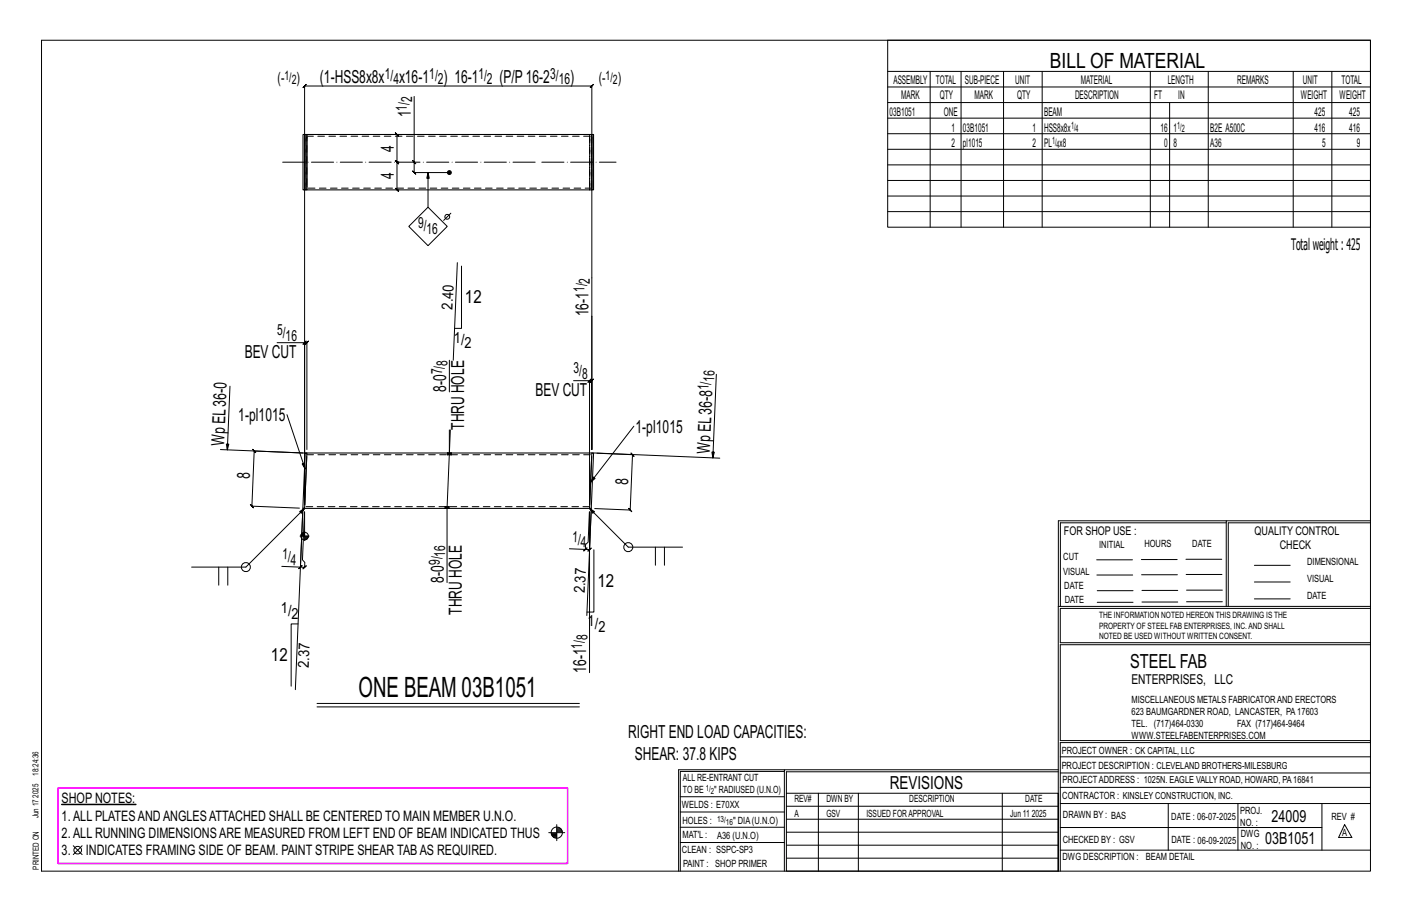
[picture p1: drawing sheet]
<svg xmlns="http://www.w3.org/2000/svg" width="432mm" height="279mm" viewBox="0 0 432 279" stroke-linecap="round" stroke-linejoin="round" font-family="sans-serif">
<defs><g id="words">
<text font-size="8.6" x="109.7" y="213.1">ONE BEAM 03B1051</text>
<text font-size="6.4" x="321.1" y="20.7">BILL OF MATERIAL</text>
<text font-size="5.9" x="345.6" y="204.1">STEEL FAB</text>
<g font-size="5.5">
<text x="97.8" y="25.3">(1-HSS8x8x</text>
<text x="122.1" y="25.3">x16-1</text>
<text x="135.6" y="25.3">) 16-1</text>
<text x="152.7" y="25.3">(P/P16-2</text>
<text x="174.4" y="25.3">)</text>
<text x="125.7" y="35.9" transform="rotate(-90 125.7 35.9)">1</text>
<text x="120.4" y="46.4" transform="rotate(-90 120.4 46.4)">4</text>
<text x="120.4" y="54.8" transform="rotate(-90 120.4 54.8)">4</text>
<text x="142.2" y="92.6">12</text>
<text x="180" y="96.7" transform="rotate(-90 180 96.7)">16-1</text>
<text x="74.9" y="109.3">BEV CUT</text>
<text x="136.4" y="119.8" transform="rotate(-90 136.4 119.8)">8-0</text>
<text x="163.8" y="120.9">BEV CUT</text>
<text x="72.9" y="128.7">1-pl1015</text>
<text x="142" y="131.4" transform="rotate(-90 142 131.4)">THRU HOLE</text>
<text x="68.6" y="136.4" transform="rotate(-88 68.6 136.4)">WpEL36-0</text>
<text x="194.4" y="132.2">1-pl1015</text>
<text x="217.1" y="138.9" transform="rotate(-88 217.1 138.9)">WpEL36-8</text>
<text x="76.4" y="146.5" transform="rotate(-88 76.4 146.5)">8</text>
<text x="192" y="148.3" transform="rotate(-88 192 148.3)">8</text>
<text x="135.7" y="178.1" transform="rotate(-90 135.7 178.1)">8-0</text>
<text x="182.7" y="179.4">12</text>
<text x="141.3" y="188" transform="rotate(-90 141.3 188)">THRU HOLE</text>
<text x="82.9" y="202">12</text>
<text x="179.3" y="205.6" transform="rotate(-90 179.3 205.6)">16-1</text>
<text x="192.1" y="225.7">RIGHT END LOAD CAPACITIES:</text>
<text x="194.2" y="232.3">SHEAR: 37.8 KIPS</text>
<text x="272.2" y="241.1">REVISIONS</text>
</g>
<g font-size="5.1">
<text x="388.9" y="251.3">24009</text>
<text x="386.9" y="258.1">03B1051</text>
</g>
<text font-size="4.9" x="394.8" y="76.4">Totalweight : 425</text>
<g font-size="4.7">
<text x="84.9" y="25.5">(-</text>
<text x="90.7" y="25.5">)</text>
<text x="117.7" y="24.1">1/</text>
<text x="120.3" y="25.7">4</text>
<text x="131.3" y="24.1">1/</text>
<text x="133.9" y="25.7">2</text>
<text x="146.3" y="24.1">1/</text>
<text x="148.9" y="25.7">2</text>
<text x="168.3" y="24.1">3/</text>
<text x="170.9" y="25.7">16</text>
<text x="183.1" y="25.5">(-</text>
<text x="188.9" y="25.5">)</text>
<text x="124.4" y="33.8" transform="rotate(-90 124.4 33.8)">1/</text>
<text x="126.1" y="31.2" transform="rotate(-90 126.1 31.2)">2</text>
<text x="127.8" y="69.7">9/</text>
<text x="130.5" y="71.4">16</text>
<text x="178.8" y="89.3" transform="rotate(-90 178.8 89.3)">1/</text>
<text x="180.4" y="86.7" transform="rotate(-90 180.4 86.7)">2</text>
<text x="138.4" y="94.6" transform="rotate(-88 138.4 94.6)">2.40</text>
<text x="84.7" y="102.5">5/</text>
<text x="87.4" y="104.2">16</text>
<text x="138.8" y="104.7">1/</text>
<text x="142.1" y="106.4">2</text>
<text x="136.8" y="111.9" transform="rotate(-90 136.8 111.9)">8</text>
<text x="135.2" y="114.5" transform="rotate(-90 135.2 114.5)">7/</text>
<text x="175.4" y="114.1">3/</text>
<text x="178" y="115.8">8</text>
<text x="216.6" y="119.4" transform="rotate(-88 216.6 119.4)">1/</text>
<text x="218.4" y="116.8" transform="rotate(-88 218.4 116.8)">16</text>
<text x="175" y="165.6" transform="rotate(2 175 165.6)">1/</text>
<text x="177.5" y="167.3" transform="rotate(2 177.5 167.3)">4</text>
<text x="86.3" y="170.9" transform="rotate(2 86.3 170.9)">1/</text>
<text x="88.8" y="172.7" transform="rotate(2 88.8 172.7)">4</text>
<text x="134.5" y="172.8" transform="rotate(-90 134.5 172.8)">9/</text>
<text x="136.1" y="170.1" transform="rotate(-90 136.1 170.1)">16</text>
<text x="178.9" y="181.4" transform="rotate(-88 178.9 181.4)">2.37</text>
<text x="85.9" y="187.4">1/</text>
<text x="89.2" y="189.1">2</text>
<text x="179.7" y="191.5">1/</text>
<text x="179.7" y="195.6" transform="rotate(-90 179.7 195.6)">8</text>
<text x="183" y="193.1">2</text>
<text x="178" y="198.2" transform="rotate(-90 178 198.2)">1/</text>
<text x="94.5" y="204.2" transform="rotate(-88 94.5 204.2)">2.37</text>
</g>
<g font-size="4.4">
<text x="18.9" y="245.6">SHOP NOTES:</text>
<text x="18.9" y="250.8">1.ALL PLATESANDANGLESATTACHED SHALL BE CENTERED TO MAIN MEMBER U.N.O.</text>
<text x="18.9" y="256.1">2.ALL RUNNING DIMENSIONSARE MEASURED FROM LEFT END OF BEAM INDICATED THUS</text>
<text x="18.9" y="261.3">3.</text>
<text x="26.3" y="261.3">INDICATES FRAMING SIDE OF BEAM. PAINT STRIPE SHEAR TABAS REQUIRED.</text>
</g>
<text font-size="4.2" x="346" y="209.1">ENTERPRISES, LLC</text>
<g font-size="4">
<text x="87" y="24.4">1/</text>
<text x="89.2" y="25.8">2</text>
<text x="185.2" y="24.4">1/</text>
<text x="187.4" y="25.8">2</text>
</g>
<g font-size="3.7">
<text x="273.2" y="25.6">ASSEMBLY</text>
<text x="286.2" y="25.6">TOTAL</text>
<text x="295.1" y="25.6">SUB-PIECE</text>
<text x="310.4" y="25.6">UNIT</text>
<text x="330.5" y="25.6">MATERIAL</text>
<text x="357.1" y="25.6">LENGTH</text>
<text x="378.3" y="25.6">REMARKS</text>
<text x="398.4" y="25.6">UNIT</text>
<text x="410.2" y="25.6">TOTAL</text>
<text x="272.1" y="35.5">03B1051</text>
<text x="275.6" y="30.4">MARK</text>
<text x="287.4" y="30.4">QTY</text>
<text x="288.6" y="35.5">ONE</text>
<text x="298" y="30.4">MARK</text>
<text x="311" y="30.4">QTY</text>
<text x="319.3" y="35.5">BEAM</text>
<text x="328.7" y="30.4">DESCRIPTION</text>
<text x="353" y="30.4">FT</text>
<text x="360.3" y="30.4">IN</text>
<text x="397.8" y="30.4">WEIGHT</text>
<text x="402" y="35.5">425</text>
<text x="409.6" y="30.4">WEIGHT</text>
<text x="412.6" y="35.5">425</text>
<text x="290.9" y="40.2">1</text>
<text x="294.5" y="40.2">03B1051</text>
<text x="315.8" y="40.2">1</text>
<text x="319.3" y="40.2">HSS8x8x</text>
<text x="354.9" y="40.2">16</text>
<text x="358.9" y="40.2">1</text>
<text x="370.1" y="40.2">B2E A500C</text>
<text x="402" y="40.2">416</text>
<text x="412.6" y="40.2">416</text>
<text x="290.9" y="45">2</text>
<text x="294.5" y="45">pl1015</text>
<text x="315.8" y="45">2</text>
<text x="319.3" y="45">PL x8</text>
<text x="356" y="45">0</text>
<text x="358.9" y="45">8</text>
<text x="370.1" y="45">A36</text>
<text x="404.3" y="45">5</text>
<text x="415" y="45">9</text>
<text x="325.3" y="163.4">FOR SHOP USE :</text>
<text x="383.7" y="163.4">QUALITY CONTROL</text>
<text x="391.4" y="167.8">CHECK</text>
</g>
<g font-size="3.1">
<text x="327.5" y="39.4">1/</text>
<text x="328.9" y="40.5">4</text>
<text x="360" y="39.4">1/</text>
<text x="361.4" y="40.5">2</text>
<text x="321.7" y="44.1">1/</text>
<text x="323.1" y="45.3">4</text>
<text x="336.2" y="167.4">INITIAL</text>
<text x="350" y="167.1">HOURS</text>
<text x="364.6" y="167.2">DATE</text>
<text x="325.2" y="171.3">CUT</text>
<text x="399.8" y="172.8">DIMENSIONAL</text>
<text x="325.1" y="175.8">VISUAL</text>
<text x="399.8" y="177.9">VISUAL</text>
<text x="325.5" y="180">DATE</text>
<text x="325.7" y="184.4">DATE</text>
<text x="399.8" y="183.1">DATE</text>
<text x="346" y="215">MISCELLANEOUS METALS FABRICATORAND ERECTORS</text>
<text x="346" y="218.6">623 BAUMGARDNER ROAD, LANCASTER, PA17603</text>
<text x="346" y="225.8">WWW.STEELFABENTERPRISES.COM</text>
<text x="346" y="222.2">TEL. (717)464-0330</text>
<text x="378.3" y="222.2">FAX (717)464-9464</text>
<text x="324.7" y="230.5">PROJECT OWNER : CK CAPITAL, LLC</text>
<text x="208.8" y="238.8">ALL RE-ENTRANT CUT</text>
<text x="324.7" y="235.1">PROJECT DESCRIPTION : CLEVELAND BROTHERS-MILESBURG</text>
<text x="324.9" y="239.5">PROJECTADDRESS : 1025N. EAGLE VALLY ROAD, HOWARD, PA16841</text>
<text x="208.8" y="242.5">TO BE</text>
<text x="218.4" y="242.5">&quot; RADIUSED (U.N.O)</text>
<text x="242.9" y="245.3">REV#</text>
<text x="252.7" y="245.3">DWN BY</text>
<text x="278.1" y="245.3">DESCRIPTION</text>
<text x="313.5" y="245.3">DATE</text>
<text x="324.9" y="244.2">CONTRACTOR : KINSLEY CONSTRUCTION, INC.</text>
<text x="208.5" y="247">WELDS : E70XX</text>
<text x="208.7" y="251.7">HOLES :</text>
<text x="224.2" y="251.8">&quot; DIA(U.N.O)</text>
<text x="242.9" y="249.9">A</text>
<text x="252.7" y="249.9">GSV</text>
<text x="264.9" y="249.9">ISSUED FORAPPROVAL</text>
<text x="309" y="249.9">Jun 11</text>
<text x="315.5" y="249.9">2025</text>
<text x="325.1" y="250">DRAWN BY : BAS</text>
<text x="358.2" y="250.5">DATE : 06-07-2025</text>
<text x="379.3" y="248.9">PROJ.</text>
<text x="407.2" y="250.5">REV #</text>
<text x="208.7" y="256.3">MAT'L :</text>
<text x="219.3" y="256.4">A36 (U.N.O)</text>
<text x="325" y="257.6">CHECKED BY : GSV</text>
<text x="358.3" y="257.7">DATE : 06-09-2025</text>
<text x="379.3" y="252.5">NO. :</text>
<text x="379.5" y="255.9">DWG</text>
<text x="410.5" y="255.5">A</text>
<text x="208.6" y="260.7">CLEAN : SSPC-SP3</text>
<text x="324.9" y="262.9">DWG DESCRIPTION :</text>
<text x="350.4" y="263">BEAM DETAIL</text>
<text x="379.5" y="259.5">NO. :</text>
<text x="208.9" y="265">PAINT : SHOP PRIMER</text>
</g>
<g font-size="2.7">
<text x="336.1" y="189">THE INFORMATION NOTED HEREON THIS DRAWING IS THE</text>
<text x="336.1" y="195.4">NOTED BE USED WITHOUT WRITTEN CONSENT.</text>
<text x="336.1" y="192.2">PROPERTY OF STEEL FAB ENTERPRISES, INC.AND SHALL</text>
</g>
<g font-size="2.6">
<text x="215.9" y="241.8">1/</text>
<text x="217.4" y="242.7">2</text>
<text x="219.3" y="251.1">13/</text>
<text x="222" y="252.1">16</text>
</g>
<g font-size="2.5">
<text x="11.7" y="237.1" transform="rotate(-90 11.7 237.1)">18:24:36</text>
<text x="11.8" y="243.8" transform="rotate(-90 11.8 243.8)">2025</text>
<text x="11.8" y="250.1" transform="rotate(-90 11.8 250.1)">Jun 17</text>
<text x="11.9" y="265.8" transform="rotate(-90 11.9 265.8)">PRINTED ON</text>
</g>
</g></defs>
<g fill="#000" stroke="#000" stroke-width=".31">
<path d="M18.9 245.8h22.7v.2h-22.7z"/>
<circle cx="137.4" cy="52.8" r=".6"/>
</g>
<g fill="none" stroke="#000" stroke-width=".31">
<path d="M12.7 12.3h406.4v254h-406.4zM271.5 12.3h147.6v57.2h-147.6zM126.7 29.5v20.1l-.5-.5 1 1-.5-.5v3.2l-.5-.5 1 1-.5-.5h10.7M271.5 21.8h147.6M271.5 26.6h147.6M271.5 31.4h147.6M271.5 36.1h147.6M284.5 21.8v47.7M293.9 21.8v47.7M306.9 21.8v47.7M318.7 21.8v47.7M351.8 21.8v47.7"/>
<path d="M357.7 31.4v38.1M369.5 21.8v47.7M395.5 21.8v47.7M407.3 21.8v47.7M122 41.1h-.6l-.5-.5 1 1-.5-.5v8.5l-.5-.5 1 1-.5-.5h.6h-.6l-.5-.5 1 1-.5-.5v8.4l-.5-.5 1 1-.5-.5h.6M130.9 52.8l-.4 1.7h.8l-.4-1.7v10.5M271.5 40.9h147.6M271.5 45.6h147.6M271.5 50.4h147.6M271.5 55.2h147.6M271.5 59.9h147.6M130.9 63.3l5.9 5.9-5.9 5.9-5.9-5.9z"/>
<path d="M137.9 65.2l-2.2 2.2M271.5 64.7h147.6M139.9 80.3l-1.3 29.8M141.1 81.3v19.1h-2.1M181 96.7v40.7v-21l.5-.5-1 1 .5-.5h-.7M70.3 118.1l-.8 19.4-.3-1.8 .8 .1-.5 1.7M84.7 104.8h8.4v49.5v-128l-.5 .5 1-1-.5 .5h87.9l-.5 .5 1-1-.5 .5v111.1M92.6 105.3l1-1zM93.1 104.8h.7l-.5 .5 1-1-.5 .5v32.6M137.4 110.1v9.7M175.4 116.4h4.9v37.9M180.8 115.9l-1 1z"/>
<path d="M219.1 114.4l-1.1 25.6-.3-1.8h.7l-.4 1.8M67.4 137.4l26.4 1.1M87.8 126.8l5.5 16.6-.9-1.6 .7-.2 .2 1.8M92.6 138.5l-14.9-.6-.4-.6 .9 1.1-.5-.5-.7 16.8-.4-.5 .9 1-.5-.5 14.6 .6M137.4 131.4v7.1M137.7 131.4l-1 24v22.7M181 138.5l39.1 1.6M182.6 138.5l10.8 .5-.5-.5 1 1-.5-.5-.7 16.9-.5-.5 1 1-.5-.5-10.8-.4M193.8 130.3l-13.2 17.1 .8-1.6 .6 .5-1.4 1.1M92.6 156.4l-.7 17-5.7-.3M92.6 155.4l-2.3 55.4M93.1 155.4l-1.5 1 .6 .5 .9-1.5-17.9 18h-16.6"/>
<path d="M180.3 155.4l1 1.5 .5-.5-1.5-1 11.8 11.9h16.6M180.8 156.5l-.5 11.5 .5-.5-1 1 .5-.5h-1.3M180.8 155.4l-1.3 32.8M375 159.8h-50.7v25.6M375 159.2h-51.3l-.1 107.1M419.1 159.2h-44.1v26.2M419.1 159.8h-43.5v25.6M66.9 173.4v5.5M69.7 173.4v5.5M91.4 173.9l1-1zM91.8 163.9h2.7M92.1 163.4v.5"/>
<path d="M92.3 163.1v.8M92.5 162.9v1M92.7 162.8v1.1M92.9 162.7v1.2M93.1 165.3v-8.8l-.6 14.6 .7 .8v1.5l.5-.5-1.1 1 .6-.5h-1.3M93.4 163.9v1.1M93.6 163.9v1.1M93.8 163.9v1M94 163.9v.8M94.2 163.9v.5M174.1 167.8l4.9 .2 .1-1.5 .8-.8 .3-9.2 .1 49.1M178.5 168.4l1-.9z"/>
<path d="M181.6 168.1v19h-2.1M200.4 167.3v5.5M203.2 167.3v5.5M335.4 171.1h10.9M335.4 175.8h11M349 171h11M349.1 175.7h11M362.7 171h10.9M362.7 175.6h11M383.6 172.8h11M383.6 177.9h11M91.2 190.7h-2.2v19.1"/>
<path d="M323.7 185.4h95.4M335.5 184.1h11M335.5 180.6h11M349.2 184h11M349.2 180.5h11M362.9 180.4h10.9M362.9 184h10.9M383.6 183.1h11M419.1 186h-94.9v10.5h94.9M419.1 197.1h-94.9v29.3h94.9v.6h-94.9v39.3M97 215h80.2M97 216.1h80.2"/>
<path d="M239.9 235.8h-31.9v30.5M239.9 235.3h-32.4v31M323.6 235.3h-83.7v31M323.6 235.9h-83.1v6.6M324.2 236.3h94.9M324.2 231.4h94.9M22.4 258.5l2.7 2.7M25.1 258.5l-2.7 2.7M167.8 254.5h4.9M168.6 254.8h1.7M168.6 255.1h1.7M168.7 255.4h1.6"/>
<path d="M169 255.7h1.3M169.3 256h1M170.3 252.1v4.9M170.3 254.2h1.7M170.3 253.1h.9M170.3 254h1.6M170.3 253.7h1.4M170.3 253.4h1.2M208 252.9h31.9M208 257.5h31.9M208 243.6h31.9M208 248.2h31.9"/>
<path d="M240.5 242.5h83.1v23.8h-83.1zM240.5 258.4h83.1M240.5 254.4h83.1M240.5 250.4h83.1M240.5 246.5h83.1M250.3 242.5v23.8M262.5 242.5v23.8M306.5 242.5v23.8M324.2 253h80.1M324.2 245.6h94.9M324.2 259.9h94.9M324.2 240.7h94.9"/>
<path d="M357.3 245.6v14.3M378.6 245.6v14.3M404.3 245.6v14.3M411.2 252.1l2.2 3.9h-4zM240.5 262.3h83.1"/>
<circle cx="136.8" cy="66.3" r=".74"/>
<circle cx="75.2" cy="173.4" r="1.38"/>
<circle cx="93.1" cy="163.9" r="1.16"/>
<circle cx="192.1" cy="167.3" r="1.38"/>
<circle cx="23.8" cy="259.9" r="1.17"/>
<circle cx="170.3" cy="254.5" r="1.71"/>
</g>
<path d="M17.8 240.9h155.8v23h-155.8z" fill="none" stroke="#f0f" stroke-width=".5"/>
<g fill="none" stroke="#000" stroke-width=".32">
<path d="M93.3 41.1h.5M93.8 42.2v14.8M180.9 41.1h-87.1v16.9h-.5v-16.9h-.6v16.9h.6M180.9 41.1v16.9h-87.1M181 41.1h.5v16.9h-.5zM93.3 138.5h.5l-.7 16.9h-.5zM93.8 139.5l-.6 14.9M93.8 138.5h87.2M136.8 138.5h.1M136.8 139h.1M138 138.5h.1M138 139h.1"/>
<path d="M180.9 139.5l-.6 14.9M181 138.5h.5l-.7 16.9h-.5zM93.1 155.4h87.2M136.1 154.9h.1M136.1 155.4h.1M137.3 154.9h.1M137.3 155.4h.1"/>
</g>
<g fill="none" stroke="#000" stroke-width=".31" stroke-dasharray="2 1.4">
<path d="M93.2 41.1v16.9zM93.8 41.1v16.4h-.6v-15.9h.6v.6M93.8 41.6l87.2 .1M93.8 57v1M180.3 41.1v16.9zM180.3 41.6v15.9M180.9 58v-16.9M181 41.7v15.8M181 57.5h-87.2M181 42.2h.1M93.8 139h87.2M136.8 138.5v.5"/>
<path d="M136.8 138.5h.1M137 138.5l-.2 .5M137.2 138.5h-.2l-.1 .5M137.4 138.5h.2v.5h-.2zM137.4 138.5h-.2v.5h-.2M137.4 139h-.2M137.6 138.5h.2v.5h-.2M137.8 138.5v.5M138 138.5h.1M138 139h.1M138 139v-.5M136.1 154.9h.1"/>
<path d="M136.1 154.9v.5M136.2 155.4h-.1M136.3 155.4v-.5M136.5 154.9h.2v.5h-.2zM136.5 155.4h-.2v-.5h.2M136.7 155.4h.2v-.5h.2M136.7 154.9h.2M136.9 155.4h.2l.2-.5M137.1 155.4l.2-.5M137.3 155.4v-.5M137.3 155.4h.1M180.3 154.9h-87.1"/>
</g>
<path d="M86.4 49.6h102" fill="none" stroke="#000" stroke-width=".31" stroke-dasharray="6.8 1 0 1"/>
<use href="#words"/>
</svg>
